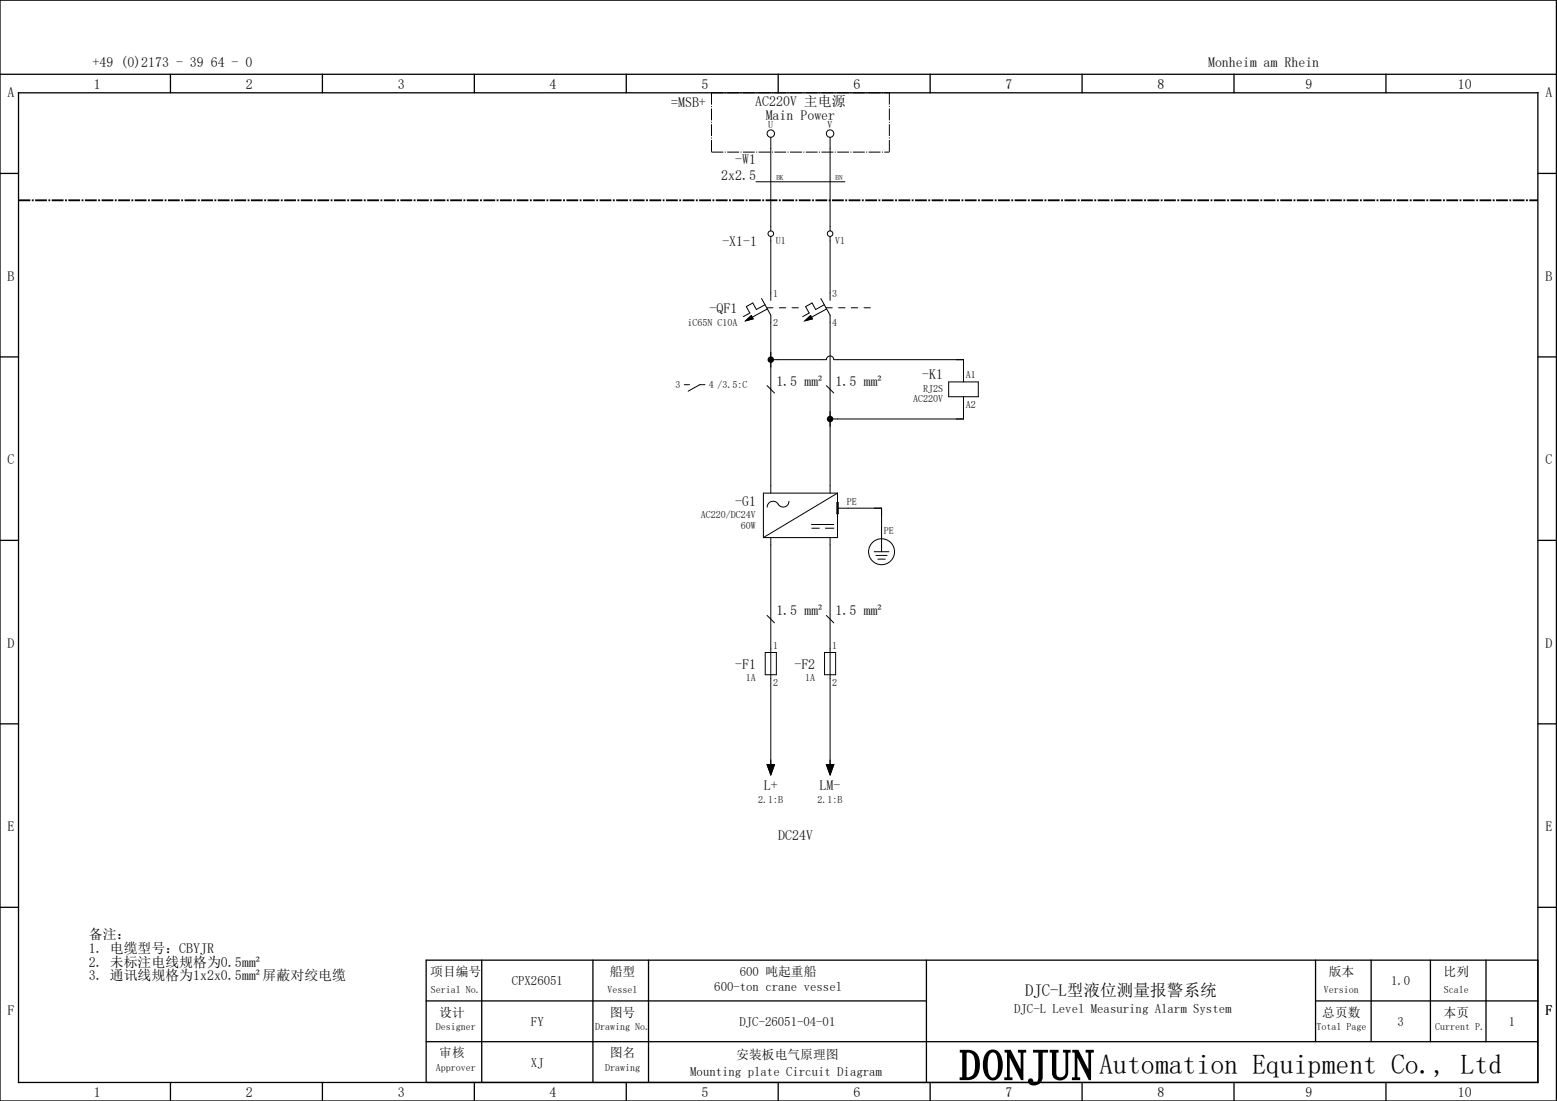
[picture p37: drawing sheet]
<svg xmlns="http://www.w3.org/2000/svg" width="420mm" height="297mm" viewBox="0 0 420 297" stroke-linecap="round" stroke-linejoin="round" font-family="sans-serif">
<defs><g id="words">
<text font-size="11.5" x="259" y="291.3">DONJUN</text>
<text font-size="7.5" x="296.6" y="289.7">Automation Equipment Co., Ltd</text>
<text font-size="4.5" x="276.6" y="268.7">DJC-L型液位测量报警系统</text>
<g font-size="3.7">
<text x="25" y="18">+49 (0)2173 - 39 64 - 0</text>
<text x="326" y="18">Monheim am Rhein</text>
<text x="2.1" y="26.3">A</text>
<text x="25.3" y="24">1</text>
<text x="66.3" y="24">2</text>
<text x="107.3" y="24">3</text>
<text x="148.3" y="24">4</text>
<text x="181.1" y="28.8">=MSB+</text>
<text x="189.3" y="24">5</text>
<text x="203.8" y="28.5">AC220V 主电源</text>
<text x="230.3" y="24">6</text>
<text x="271.3" y="24">7</text>
<text x="312.3" y="24">8</text>
<text x="352.3" y="24">9</text>
<text x="393.4" y="24">10</text>
<text x="417.1" y="26.3">A</text>
<text x="206.6" y="32.3">Main Power</text>
<text x="198.4" y="44.2">-W1</text>
<text x="194.6" y="48.5">2x2.5</text>
<text x="194.9" y="66.5">-X1-1</text>
<text x="2.1" y="75.8">B</text>
<text x="417.1" y="75.8">B</text>
<text x="191.5" y="84.4">-QF1</text>
<text x="209.5" y="104">1.5 mm²</text>
<text x="225.5" y="104">1.5 mm²</text>
<text x="248.9" y="102.3">-K1</text>
<text x="2.1" y="125.3">C</text>
<text x="417.1" y="125.3">C</text>
<text x="198.4" y="136.4">-G1</text>
<text x="209.5" y="166">1.5 mm²</text>
<text x="225.5" y="166">1.5 mm²</text>
<text x="2.1" y="174.8">D</text>
<text x="417.1" y="174.8">D</text>
<text x="198.4" y="180.4">-F1</text>
<text x="214.4" y="180.4">-F2</text>
<text x="206.1" y="213.3">L+</text>
<text x="221.2" y="213.3">LM-</text>
<text x="2.1" y="224.3">E</text>
<text x="210" y="226.5">DC24V</text>
<text x="417.1" y="224.3">E</text>
<text x="24" y="253.3">备注：</text>
<text x="24" y="257">1. 电缆型号：CBYJR</text>
<text x="24" y="260.8">2. 未标注电线规格为0.5mm²</text>
<text x="24" y="264.5">3. 通讯线规格为1x2x0.5mm²屏蔽对绞电缆</text>
<text x="2.1" y="273.8">F</text>
<text x="417.1" y="273.8">F</text>
<text x="25.3" y="296">1</text>
<text x="66.3" y="296">2</text>
<text x="107.3" y="296">3</text>
<text x="148.3" y="296">4</text>
<text x="189.3" y="296">5</text>
<text x="230.3" y="296">6</text>
<text x="271.3" y="296">7</text>
<text x="312.3" y="296">8</text>
<text x="352.3" y="296">9</text>
<text x="393.4" y="296">10</text>
</g>
<g font-size="3.4">
<text x="116.1" y="263.3">项目编号</text>
<text x="164.6" y="263.3">船型</text>
<text x="199.7" y="263.3">600 吨起重船</text>
<text x="358.5" y="263.3">版本</text>
<text x="389.6" y="263.3">比列</text>
<text x="138.1" y="265.8">CPX26051</text>
<text x="192.8" y="267.3">600-ton crane vessel</text>
<text x="375.4" y="265.8">1.0</text>
<text x="118.5" y="274.3">设计</text>
<text x="164.6" y="274.3">图号</text>
<text x="273.7" y="273.3">DJC-L Level Measuring Alarm System</text>
<text x="356.8" y="274.3">总页数</text>
<text x="389.6" y="274.3">本页</text>
<text x="143.3" y="276.8">FY</text>
<text x="199.6" y="276.8">DJC-26051-04-01</text>
<text x="377.1" y="276.8">3</text>
<text x="407.1" y="276.8">1</text>
<text x="118.5" y="285.3">审核</text>
<text x="143.3" y="287.8">XJ</text>
<text x="164.6" y="285.3">图名</text>
<text x="198.7" y="285.8">安装板电气原理图</text>
<text x="186.3" y="290.3">Mounting plate Circuit Diagram</text>
</g>
<g font-size="2.7">
<text x="207.3" y="34.7">U</text>
<text x="223.3" y="34.7">V</text>
<text x="209.4" y="65.8">U1</text>
<text x="225.4" y="65.8">V1</text>
<text x="208.6" y="80.1">1</text>
<text x="224.6" y="80.1">3</text>
<text x="185.5" y="87.9">iC65N C10A</text>
<text x="208.6" y="88">2</text>
<text x="224.6" y="88">4</text>
<text x="182.3" y="104.8">3</text>
<text x="191.3" y="104.8">4 /3.5:C</text>
<text x="249.1" y="105.8">RJ2S</text>
<text x="260.6" y="102.1">A1</text>
<text x="246.4" y="108.5">AC220V</text>
<text x="260.6" y="110">A2</text>
<text x="228.5" y="136.1">PE</text>
<text x="189.1" y="139.7">AC220/DC24V</text>
<text x="199.9" y="142.8">60W</text>
<text x="238.5" y="144.1">PE</text>
<text x="208.6" y="175.1">1</text>
<text x="224.6" y="175.1">1</text>
<text x="201.3" y="183.7">1A</text>
<text x="208.6" y="185">2</text>
<text x="217.3" y="183.7">1A</text>
<text x="224.6" y="185">2</text>
<text x="204.6" y="216.6">2.1:B</text>
<text x="220.6" y="216.6">2.1:B</text>
<text x="116.3" y="268">Serial No.</text>
<text x="163.9" y="268">Vessel</text>
<text x="357.3" y="268">Version</text>
<text x="389.6" y="268">Scale</text>
<text x="117.6" y="278">Designer</text>
<text x="160.6" y="278">Drawing No.</text>
<text x="355.3" y="278">Total Page</text>
<text x="387.3" y="278">Current P.</text>
<text x="117.6" y="289">Approver</text>
<text x="163.3" y="289">Drawing</text>
</g>
<g font-size="2">
<text x="209.5" y="48.5">BK</text>
<text x="225.5" y="48.5">BN</text>
</g>
</g></defs>
<g fill="none" stroke="#000" stroke-width=".35">
<path d="M0 0h420v297h-420zM0 20h420M5 25h410v267h-410zM46 20v5M87 20v5M128 20v5M169 20v5M210 20v5M251 20v5M292 20v5M333 20v5M374 20v5"/>
<path d="M0 46.8h5M415 46.8h5M0 96.3h5M415 96.3h5M0 145.8h5M415 145.8h5M0 195.3h5M415 195.3h5M0 244.8h5M130 259v33M160 259v33M175 259v33"/>
<path d="M250 259v33M355 259v22M370 259v22M386 259v22M401 259v22M415 244.8h5M415 259h-300v33M115 270h135M355 270h60M46 292v5M87 292v5M115 281h300"/>
<path d="M128 292v5M169 292v5M210 292v5M251 292v5M292 292v5M333 292v5M374 292v5"/>
</g>
<g fill="none" stroke="#000" stroke-width=".27">
<path d="M208 37v25.3M224 37v25.3M204 49h24M208 63.8v17.2M224 63.8v17.2M201.2 86.5l1.5-1.4 .5 .9zM205.5 80.5l2.5 4.5v48M206.4 82.2l-2.3 1.3-1-1.8-1.7 1 1 1.8-1.8 .9M206.9 83h1.7M207.1 83.3l-4.1 2.3M208 97h15a1 1 0 0 1 1-1 1 1 0 0 1 1 1h35v6M210.3 83h1.7"/>
<path d="M213.7 83h1.7M217.2 86.5l1.5-1.4 .5 .9zM221.5 80.5l2.5 4.5v48M222.4 82.2l-2.3 1.3-1-1.8-1.7 1 1 1.8-1.8 .9M222.9 83h1.7M223.1 83.3l-4.1 2.3M226.3 83h1.7M229.7 83h1.7M233.2 83h1.7M184.7 103.8h1.4M190.2 103.8h-1.4l-3.1 1.7M207 104l2 2"/>
<path d="M223 104l2 2M256 103h8v4h-8zM260 107v6h-36M212.9 135.3a1.62 1.62 0 0 1-1.4 1.5 1.62 1.62 0 0 1-1.8-1.1 1.6 1.6 0 0 0-1.7-.3 1.6 1.6 0 0 0-1 1.4M225.9 135.6h.2v3h-.2zM226 133l-20 12M226 133v12h-20M226 133h-20v12M226.1 137.1h11.8v11.8M208 145v62M219 142.5h2.2M219 141.5h6"/>
<path d="M222.8 142.5h2.2M224 145v62M235.9 148.9h4M236.4 149.9h3M236.9 150.9h2M206.5 176h3v6h-3zM207 166l2 2M222.5 176h3v6h-3zM223 166l2 2M207 206.3h2l-1 2.7zM223 206.3h2l-1 2.7z"/>
<circle cx="208" cy="36" r="1"/>
<circle cx="224" cy="36" r="1"/>
<circle cx="208" cy="63" r=".75"/>
<circle cx="224" cy="63" r=".75"/>
<circle cx="237.9" cy="148.9" r="3.5"/>
</g>
<path d="M5 54h410" fill="none" stroke="#000" stroke-width=".5" stroke-dasharray="3.2 .4 .5 .4" stroke-linecap="butt"/>
<g fill="#000">
<circle cx="208" cy="97" r=".88"/>
<circle cx="224" cy="113" r=".88"/>
</g>
<path d="M192 25h48M192 25v16M240 25v16M192 41h48" fill="none" stroke="#000" stroke-width=".27" stroke-dasharray="3.2 .4 .3 .4" stroke-linecap="butt"/>
<path d="M201.2 86.5l1.5-1.4 .5 .9zM217.2 86.5l1.5-1.4 .5 .9zM225.9 135.6h.2v3h-.2zM207 206.3h2l-1 2.7zM223 206.3h2l-1 2.7z" fill="#000" stroke="#000" stroke-width=".27"/>
<use href="#words"/>
</svg>
